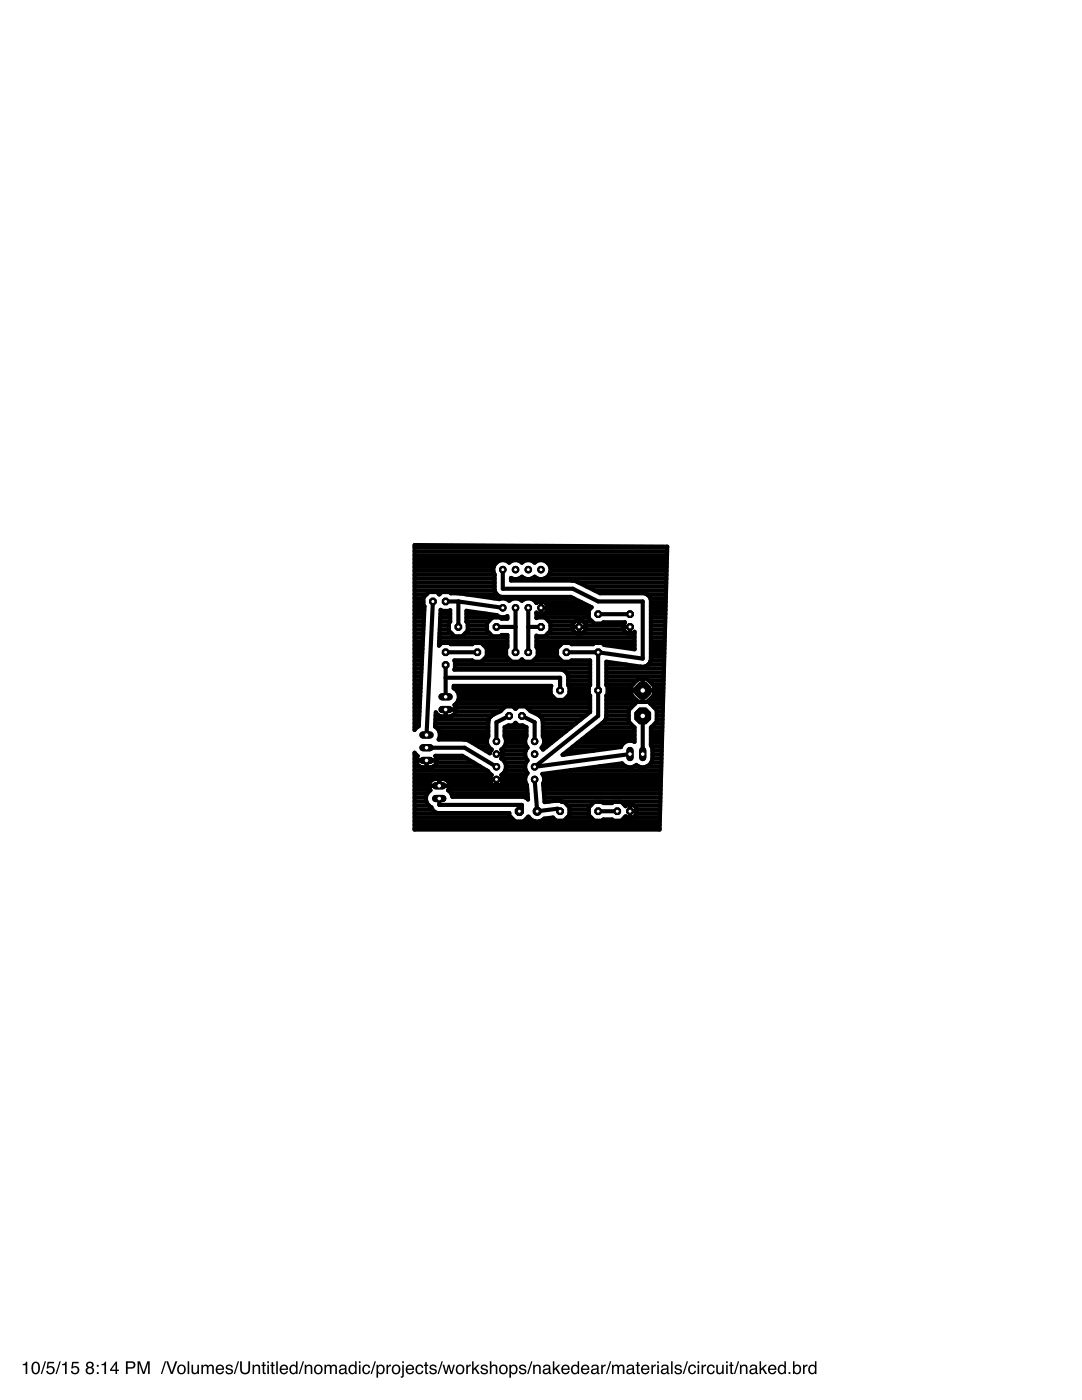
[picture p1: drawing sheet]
<svg xmlns="http://www.w3.org/2000/svg" width="216mm" height="279mm" viewBox="0 0 216 279" stroke-linecap="round" stroke-linejoin="round" font-family="sans-serif">
<path d="M4.5 272.2l.5-.1 .2-.3h.2v2.4h-.3v-1.7h-.6zM6.7 271.9a.91 .91 0 0 1 1 .1 .91 .91 0 0 1 .3 1 .9 .9 0 0 1-.4 1.1 .9 .9 0 0 1-1.2-.2 1.91 1.91 0 0 1 .3-2zM6.8 272.1a1.65 1.65 0 0 0 .1 1.9h.4a1.49 1.49 0 0 0 0-1.9zM8.9 271.7h.3l-.8 2.5h-.3zM9.5 271.8h1.3v.3h-1.1l-.1 .7a.85 .85 0 0 1 1.2 .4 .85 .85 0 0 1-.5 1.1 .85 .85 0 0 1-1.1-.7h.3a.55 .55 0 0 0 .9 .3 .55 .55 0 0 0 0-.9 .55 .55 0 0 0-.8 .1h-.3zM11.9 271.7h.2l-.8 2.5h-.2zM12.4 272.2l.5-.1 .2-.3h.2v2.4h-.3v-1.7h-.6zM14.4 271.8h1.3v.3h-1.1l-.1 .7a.85 .85 0 0 1 1.3 .4 .85 .85 0 0 1-.6 1.1 .85 .85 0 0 1-1.1-.7h.4a.55 .55 0 0 0 .8 .3 .55 .55 0 0 0 0-.9 .55 .55 0 0 0-.8 .1h-.3zM17.5 272.4a.42 .42 0 0 0 .8 0 .42 .42 0 0 0-.8 0zM17.4 273.5a.51 .51 0 0 0 1 0 .51 .51 0 0 0-1 0zM17.4 271.9a.7 .7 0 0 1 1-.1 .7 .7 0 0 1 0 1.1 .77 .77 0 0 1 .1 1.1 .77 .77 0 0 1-1.1 0 .77 .77 0 0 1 .1-1.1l-.3-.5zM19.3 272.4h.4v.4h-.4zM19.3 273.8h.4v.4h-.4zM20.3 272.2l.4-.1 .2-.3h.3v2.4h-.4v-1.7h-.5zM23 272.2l-.7 1.1h.7zM23.1 271.7h.3v1.6h.3v.3h-.3v.6h-.3v-.6h-1.1v-.3zM25.1 271.7h1.2a.73 .73 0 0 1 .7 .7 .73 .73 0 0 1-.7 .7h-.8v1.1h-.4zM25.5 272v.9h.7a.45 .45 0 0 0 .5-.5 .45 .45 0 0 0-.5-.4zM27.4 271.7h.5l.8 2.1 .7-2.1h.5v2.5h-.4l.1-2.1-.8 2.1h-.3l-.7-2.1v2.1h-.4zM32.9 271.7h.3l-.8 2.5h-.3zM33.2 271.7h.3l.8 2.1 .7-2.1h.4l-.9 2.5h-.4zM35.9 272.7a.7 .7 0 0 0-.2 .9 .7 .7 0 0 0 .8 .3 .7 .7 0 0 0 .2-.9 .7 .7 0 0 0-.8-.3zM35.6 272.6a.94 .94 0 0 1 1.5 .6 .94 .94 0 0 1-1.4 1l-.3-.6v-.6zM37.4 271.7h.4v2.5h-.4zM38.2 272.4h.3v1.2a.42 .42 0 0 0 .5 .4 .42 .42 0 0 0 .4-.5v-1.1h.3v1.8h-.3v-.3a.64 .64 0 0 1-.7 .3 .64 .64 0 0 1-.5-.6zM40.2 272.4h.3v.2a.6 .6 0 0 1 1 0 .62 .62 0 0 1 .7-.2 .62 .62 0 0 1 .5 .6v1.2h-.4v-1.3a.4 .4 0 0 0-.4-.3 .4 .4 0 0 0-.3 .5v1.1h-.3v-1.2a.42 .42 0 0 0-.6-.4 .42 .42 0 0 0-.2 .6v1h-.3zM43.3 272.6a.85 .85 0 0 1 1-.2 .85 .85 0 0 1 .4 1h-1.3a.53 .53 0 0 0 .4 .6 .53 .53 0 0 0 .6-.4h.3a.9 .9 0 0 1-1.3 .6 .9 .9 0 0 1-.3-1.4zM43.5 272.7l-.1 .4h1l-.1-.3-.2-.2zM45.2 272.5a.74 .74 0 0 1 1.2 .4h-.2a.39 .39 0 0 0-.5-.3 .39 .39 0 0 0-.3 .3l.2 .2a.79 .79 0 0 1 .9 .7 .8 .8 0 0 1-.8 .5 .8 .8 0 0 1-.7-.7h.3a.45 .45 0 0 0 .4 .4 .45 .45 0 0 0 .5-.4l-.1-.1a.93 .93 0 0 1-1-.8zM47.4 271.7h.3l-.8 2.5h-.3zM47.9 271.7h.4v1.5a.65 .65 0 0 0 .6 .8 .65 .65 0 0 0 .7-.8v-1.5h.3v1.4a1.01 1.01 0 0 1-1 1.2 1.01 1.01 0 0 1-1-1.2zM50.4 272.4h.3v.2a.66 .66 0 0 1 .8-.2 .66 .66 0 0 1 .4 .6v1.2h-.3v-1.2a.46 .46 0 0 0-.6-.4 .46 .46 0 0 0-.3 .6v1h-.3zM52.4 271.8h.3v.6h.3v.2h-.3v1.2l.3 .2v.2a.44 .44 0 0 1-.6-.4v-1.2h-.2v-.2h.2zM53.3 272.4h.4v1.8h-.4zM53.3 271.7h.4v.3h-.4zM54.2 271.8h.3v.6h.3v.2h-.3v1.2l.3 .2v.2a.44 .44 0 0 1-.6-.4v-1.2h-.3v-.2h.3zM55.1 271.7h.3v2.5h-.3zM56 272.6a.85 .85 0 0 1 1.1-.2 .85 .85 0 0 1 .4 1h-1.4a.53 .53 0 0 0 .4 .6 .53 .53 0 0 0 .6-.4h.4a.9 .9 0 0 1-1.3 .6 .9 .9 0 0 1-.3-1.4zM56.3 272.7l-.2 .4h1.1l-.1-.3-.3-.2zM58.2 272.8a.69 .69 0 0 0-.1 .8 .69 .69 0 0 0 .7 .4 .73 .73 0 0 0 .3-.8 .73 .73 0 0 0-.7-.6zM58.1 272.5l.6-.1 .4 .2v-.9h.3v2.5h-.3v-.2a.8 .8 0 0 1-1.1 .1 .8 .8 0 0 1-.2-1zM60.4 271.7h.3l-.8 2.5h-.3zM60.8 272.4h.3v.2a.66 .66 0 0 1 .8-.2 .66 .66 0 0 1 .4 .6v1.2h-.3v-1.2a.46 .46 0 0 0-.6-.4 .46 .46 0 0 0-.3 .6v1h-.3zM63.2 272.7a.7 .7 0 0 0-.2 .9 .7 .7 0 0 0 .8 .3 .7 .7 0 0 0 .2-.9 .7 .7 0 0 0-.8-.3zM62.9 272.6a.94 .94 0 0 1 1.5 .6 .94 .94 0 0 1-1.4 1l-.3-.6v-.6zM64.7 272.4h.3v.2a.6 .6 0 0 1 1.1 0 .62 .62 0 0 1 .7-.2 .62 .62 0 0 1 .4 .6v1.2h-.3v-1.3a.4 .4 0 0 0-.5-.3 .4 .4 0 0 0-.3 .5v1.1h-.3v-1.2a.42 .42 0 0 0-.5-.4 .42 .42 0 0 0-.2 .6v1h-.4zM68 273.6a.44 .44 0 0 0 .5 .4 .44 .44 0 0 0 .3-.7zM67.8 272.6a.8 .8 0 0 1 1.3 .2v1.1l.2 .1v.2h-.3l-.2-.2a.63 .63 0 0 1-.8 .3 .63 .63 0 0 1-.2-1l1-.3a.42 .42 0 0 0-.4-.4 .42 .42 0 0 0-.4 .3h-.3zM70 272.8a.69 .69 0 0 0-.1 .8 .69 .69 0 0 0 .7 .4 .73 .73 0 0 0 .3-.8 .73 .73 0 0 0-.7-.6zM69.9 272.5l.6-.1 .4 .2v-.9h.3v2.5h-.3v-.2a.8 .8 0 0 1-1.1 .1 .8 .8 0 0 1-.3-1zM71.6 272.4h.3v1.8h-.3zM71.6 271.7h.3v.3h-.3zM72.5 272.6a.76 .76 0 0 1 .8-.3 .76 .76 0 0 1 .6 .7h-.3a.51 .51 0 0 0-.7-.4 .51 .51 0 0 0-.3 .7 .49 .49 0 0 0 .4 .7 .49 .49 0 0 0 .6-.4h.3a.83 .83 0 0 1-1.1 .6 .83 .83 0 0 1-.5-1.2zM74.7 271.7h.3l-.8 2.5h-.3zM75.6 272.7a.71 .71 0 0 0-.2 .8 .71 .71 0 0 0 .7 .5 .72 .72 0 0 0 .3-.9 .72 .72 0 0 0-.7-.5zM75.1 272.4h.3v.2a.75 .75 0 0 1 .9-.2 .75 .75 0 0 1 .5 .8 .78 .78 0 0 1-.4 1 .78 .78 0 0 1-1-.2v1h-.3zM77.1 272.4h.3v.3l.4-.3 .2-.1v.4a.5 .5 0 0 0-.6 .5v1h-.3zM78.7 272.7a.7 .7 0 0 0-.2 .9 .7 .7 0 0 0 .9 .3 .7 .7 0 0 0 .2-.9 .7 .7 0 0 0-.9-.3zM78.4 272.6a.94 .94 0 0 1 1.5 .6 .94 .94 0 0 1-1.3 1l-.4-.6v-.6zM80.3 271.7h.3v.3h-.3zM80.3 272.4h.3v2.1a.47 .47 0 0 1-.6 .5v-.3l.3-.1zM81.2 272.6a.85 .85 0 0 1 1-.2 .85 .85 0 0 1 .4 1h-1.3a.53 .53 0 0 0 .4 .6 .53 .53 0 0 0 .6-.4h.3a.9 .9 0 0 1-1.3 .6 .9 .9 0 0 1-.2-1.4zM81.4 272.7l-.1 .4h1l-.1-.3-.2-.2zM83.1 272.6a.76 .76 0 0 1 .8-.3 .76 .76 0 0 1 .6 .7h-.3a.51 .51 0 0 0-.7-.4 .51 .51 0 0 0-.3 .7 .49 .49 0 0 0 .4 .7 .49 .49 0 0 0 .6-.4h.3a.83 .83 0 0 1-1.1 .6 .83 .83 0 0 1-.5-1.2zM84.8 271.8h.4v.6h.3v.2h-.3v1.2l.3 .2v.2a.44 .44 0 0 1-.7-.4v-1.2h-.2v-.2h.2zM85.9 272.5a.74 .74 0 0 1 1.2 .4h-.3a.39 .39 0 0 0-.4-.3 .39 .39 0 0 0-.4 .3l.2 .2a.79 .79 0 0 1 1 .7 .8 .8 0 0 1-.9 .5 .8 .8 0 0 1-.7-.7h.3a.45 .45 0 0 0 .5 .4 .45 .45 0 0 0 .4-.4v-.1a.93 .93 0 0 1-1.1-.8zM88.1 271.7h.3l-.8 2.5h-.3zM88.3 272.4h.4l.3 1.4 .4-1.4h.3l.4 1.4 .4-1.4h.3l-.6 1.8h-.3l-.4-1.4-.3 1.4h-.4zM91.5 272.7a.7 .7 0 0 0-.2 .9 .7 .7 0 0 0 .8 .3 .7 .7 0 0 0 .2-.9 .7 .7 0 0 0-.8-.3zM91.2 272.6a.94 .94 0 0 1 1.5 .6 .94 .94 0 0 1-1.4 1l-.3-.6v-.6zM93 272.4h.3v.3l.4-.3 .2-.1v.4a.5 .5 0 0 0-.6 .5v1h-.3zM94.2 271.7h.3v1.5l.8-.8h.4l-.7 .7 .7 1.1h-.4l-.5-.9-.3 .2v.7h-.3zM96.1 272.5a.74 .74 0 0 1 1.2 .4h-.3a.39 .39 0 0 0-.4-.3 .39 .39 0 0 0-.3 .3l.1 .2a.79 .79 0 0 1 1 .7 .8 .8 0 0 1-.9 .5 .8 .8 0 0 1-.6-.7h.3a.45 .45 0 0 0 .4 .4 .45 .45 0 0 0 .5-.4l-.1-.1a.93 .93 0 0 1-1.1-.8zM97.7 271.7h.4v.9a.65 .65 0 0 1 .7-.2 .65 .65 0 0 1 .4 .6v1.2h-.3v-1.2a.46 .46 0 0 0-.5-.4 .46 .46 0 0 0-.3 .6v1h-.4zM100.1 272.7a.7 .7 0 0 0-.2 .9 .7 .7 0 0 0 .9 .3 .7 .7 0 0 0 .2-.9 .7 .7 0 0 0-.9-.3zM99.8 272.6a.94 .94 0 0 1 1.5 .6 .94 .94 0 0 1-1.3 1l-.4-.6v-.6zM102.1 272.7a.71 .71 0 0 0-.1 .8 .71 .71 0 0 0 .7 .5 .72 .72 0 0 0 .3-.9 .72 .72 0 0 0-.7-.5zM101.6 272.4h.4v.2a.75 .75 0 0 1 .9-.2 .75 .75 0 0 1 .4 .8 .78 .78 0 0 1-.4 1 .78 .78 0 0 1-.9-.2v1h-.4zM103.8 272.5a.74 .74 0 0 1 1.2 .4h-.3a.39 .39 0 0 0-.4-.3 .39 .39 0 0 0-.4 .3l.2 .2a.79 .79 0 0 1 .9 .7 .8 .8 0 0 1-.8 .5 .8 .8 0 0 1-.7-.7h.3a.45 .45 0 0 0 .5 .4 .45 .45 0 0 0 .4-.4l-.1-.1a.93 .93 0 0 1-1-.8zM106 271.7h.2l-.8 2.5h-.2zM106.4 272.4h.3v.2a.66 .66 0 0 1 .7-.2 .66 .66 0 0 1 .5 .6v1.2h-.3v-1.2a.46 .46 0 0 0-.6-.4 .46 .46 0 0 0-.3 .6v1h-.3zM108.6 273.6a.44 .44 0 0 0 .6 .4 .44 .44 0 0 0 .2-.7zM108.5 272.6a.8 .8 0 0 1 1.3 .2v1.1l.2 .1v.2h-.3l-.2-.2a.63 .63 0 0 1-.9 .3 .63 .63 0 0 1-.2-1l1.1-.3a.42 .42 0 0 0-.4-.4 .42 .42 0 0 0-.4 .3h-.3zM110.3 271.7h.3v1.5l.8-.8h.4l-.7 .7 .7 1.1h-.4l-.5-.9-.3 .2v.7h-.3zM112.2 272.6a.85 .85 0 0 1 1.1-.2 .85 .85 0 0 1 .4 1h-1.4a.53 .53 0 0 0 .4 .6 .53 .53 0 0 0 .6-.4h.3a.9 .9 0 0 1-1.2 .6 .9 .9 0 0 1-.3-1.4zM112.5 272.7l-.2 .4h1.1l-.1-.3-.3-.2zM114.4 272.8a.69 .69 0 0 0-.1 .8 .69 .69 0 0 0 .7 .4 .73 .73 0 0 0 .3-.8 .73 .73 0 0 0-.7-.6zM114.3 272.5l.6-.1 .4 .2v-.9h.3v2.5h-.3v-.2a.8 .8 0 0 1-1.1 .1 .8 .8 0 0 1-.3-1zM116.2 272.6a.85 .85 0 0 1 1-.2 .85 .85 0 0 1 .4 1h-1.4a.53 .53 0 0 0 .4 .6 .53 .53 0 0 0 .7-.4h.3a.9 .9 0 0 1-1.3 .6 .9 .9 0 0 1-.3-1.4zM116.4 272.7l-.1 .4h1l-.1-.3-.3-.2zM118.3 273.6a.44 .44 0 0 0 .5 .4 .44 .44 0 0 0 .3-.7zM118.1 272.6a.8 .8 0 0 1 1.3 .2v1.1l.2 .1v.2h-.3l-.2-.2a.63 .63 0 0 1-.9 .3 .63 .63 0 0 1-.1-1l1-.3a.42 .42 0 0 0-.4-.4 .42 .42 0 0 0-.4 .3h-.3zM120 272.4h.3v.3l.3-.3 .3-.1v.4a.5 .5 0 0 0-.6 .5v1h-.3zM121.7 271.7h.3l-.8 2.5h-.3zM122.1 272.4h.3v.2a.6 .6 0 0 1 1.1 0 .62 .62 0 0 1 .7-.2 .62 .62 0 0 1 .4 .6v1.2h-.3v-1.3a.4 .4 0 0 0-.5-.3 .4 .4 0 0 0-.3 .5v1.1h-.3v-1.2a.42 .42 0 0 0-.5-.4 .42 .42 0 0 0-.3 .6v1h-.3zM125.3 273.6a.44 .44 0 0 0 .6 .4 .44 .44 0 0 0 .2-.7zM125.2 272.6a.8 .8 0 0 1 1.3 .2v1.1l.2 .1v.2h-.3l-.2-.2a.63 .63 0 0 1-.9 .3 .63 .63 0 0 1-.2-1l1.1-.3a.42 .42 0 0 0-.4-.4 .42 .42 0 0 0-.4 .3h-.3zM127.1 271.8h.3v.6h.3v.2h-.3v1.2l.3 .2v.2a.44 .44 0 0 1-.6-.4v-1.2h-.3v-.2h.3zM128.1 272.6a.85 .85 0 0 1 1.1-.2 .85 .85 0 0 1 .4 1h-1.4a.53 .53 0 0 0 .4 .6 .53 .53 0 0 0 .7-.4h.3a.9 .9 0 0 1-1.3 .6 .9 .9 0 0 1-.3-1.4zM128.4 272.7l-.2 .4h1.1l-.1-.3-.3-.2zM130 272.4h.3v.3l.3-.3 .3-.1v.4a.5 .5 0 0 0-.6 .5v1h-.3zM131.1 272.4h.4v1.8h-.4zM131.1 271.7h.4v.3h-.4zM132.2 273.6a.44 .44 0 0 0 .6 .4 .44 .44 0 0 0 .2-.7zM132 272.6a.8 .8 0 0 1 1.4 .2v1.1l.2 .1v.2h-.4l-.1-.2a.63 .63 0 0 1-.9 .3 .63 .63 0 0 1-.2-1l1.1-.3a.42 .42 0 0 0-.4-.4 .42 .42 0 0 0-.5 .3h-.3zM133.9 271.7h.3v2.5h-.3zM134.8 272.5a.74 .74 0 0 1 1.2 .4h-.3a.39 .39 0 0 0-.4-.3 .39 .39 0 0 0-.3 .3l.1 .2a.79 .79 0 0 1 1 .7 .8 .8 0 0 1-.9 .5 .8 .8 0 0 1-.6-.7h.3a.45 .45 0 0 0 .4 .4 .45 .45 0 0 0 .5-.4l-.1-.1a.93 .93 0 0 1-1.1-.8zM137 271.7h.3l-.8 2.5h-.3zM137.5 272.6a.76 .76 0 0 1 .8-.3 .76 .76 0 0 1 .6 .7h-.3a.51 .51 0 0 0-.7-.4 .51 .51 0 0 0-.3 .7 .49 .49 0 0 0 .4 .7 .49 .49 0 0 0 .6-.4h.3a.83 .83 0 0 1-1.1 .6 .83 .83 0 0 1-.5-1.2zM139.2 272.4h.3v1.8h-.3zM139.2 271.7h.3v.3h-.3zM140 272.4h.3v.3l.3-.3 .3-.1v.4a.5 .5 0 0 0-.6 .5v1h-.3zM141.3 272.6a.76 .76 0 0 1 .8-.3 .76 .76 0 0 1 .5 .7h-.3a.51 .51 0 0 0-.7-.4 .51 .51 0 0 0-.2 .7 .49 .49 0 0 0 .3 .7 .49 .49 0 0 0 .6-.4h.3a.83 .83 0 0 1-1.1 .6 .83 .83 0 0 1-.4-1.2zM142.9 272.4h.3v1.2a.42 .42 0 0 0 .5 .4 .42 .42 0 0 0 .4-.5v-1.1h.3v1.8h-.3v-.3a.64 .64 0 0 1-.7 .3 .64 .64 0 0 1-.5-.6zM144.9 272.4h.3v1.8h-.3zM144.9 271.7h.3v.3h-.3zM145.7 271.8h.4v.6h.2v.2h-.2v1.2l.2 .2v.2a.44 .44 0 0 1-.6-.4v-1.2h-.2v-.2h.2zM147.2 271.7h.3l-.8 2.5h-.3zM147.6 272.4h.3v.2a.66 .66 0 0 1 .8-.2 .66 .66 0 0 1 .4 .6v1.2h-.3v-1.2a.46 .46 0 0 0-.5-.4 .46 .46 0 0 0-.3 .6v1h-.4zM149.9 273.6a.44 .44 0 0 0 .6 .4 .44 .44 0 0 0 .2-.7zM149.7 272.6a.8 .8 0 0 1 1.4 .2v1.1l.2 .1v.2h-.4l-.1-.2a.63 .63 0 0 1-.9 .3 .63 .63 0 0 1-.2-1l1-.3a.42 .42 0 0 0-.3-.4 .42 .42 0 0 0-.5 .3h-.3zM151.6 271.7h.3v1.5l.8-.8h.4l-.7 .7 .7 1.1h-.4l-.6-.9-.2 .2v.7h-.3zM153.5 272.6a.85 .85 0 0 1 1-.2 .85 .85 0 0 1 .4 1h-1.3a.53 .53 0 0 0 .4 .6 .53 .53 0 0 0 .6-.4h.3a.9 .9 0 0 1-1.3 .6 .9 .9 0 0 1-.3-1.4zM153.7 272.7l-.1 .4h1l-.1-.3-.2-.2zM155.6 272.8a.69 .69 0 0 0-.1 .8 .69 .69 0 0 0 .7 .4 .73 .73 0 0 0 .3-.8 .73 .73 0 0 0-.6-.6zM155.5 272.5l.7-.1 .3 .2v-.9h.3v2.5h-.3v-.2a.8 .8 0 0 1-1 .1 .8 .8 0 0 1-.3-1zM157.3 273.8h.4v.4h-.4zM158.2 271.7h.3v.9a.81 .81 0 0 1 1.1-.1 .81 .81 0 0 1 .2 1 .73 .73 0 0 1-.5 .7 .73 .73 0 0 1-.8-.2v.2h-.3zM158.7 272.8a.64 .64 0 0 0-.2 .8 .64 .64 0 0 0 .9 .2 .65 .65 0 0 0 .1-.8 .65 .65 0 0 0-.8-.2zM160.2 272.4h.3v.3l.4-.3 .2-.1v.4a.5 .5 0 0 0-.6 .5v1h-.3zM161.7 272.8a.69 .69 0 0 0-.1 .8 .69 .69 0 0 0 .7 .4 .73 .73 0 0 0 .3-.8 .73 .73 0 0 0-.6-.6zM161.6 272.5l.7-.1 .3 .2v-.9h.3v2.5h-.3v-.2a.8 .8 0 0 1-1.1 .1 .8 .8 0 0 1-.2-1z" fill="#000"/>
<g fill="none" stroke="#000" stroke-width=".83">
<path d="M82.7 119.4h1.8M82.7 118.6h2.5M82.7 117.8h16M82.7 117h16M82.7 116.3h16M82.7 115.5h16M82.7 114.7h16M82.7 113.9h15.7M82.7 113.1h15.8M82.7 112.4h16.3M82.7 111.6h50.4M82.7 110.8h50.4"/>
<path d="M82.7 110h50.4M82.7 109.2h50.4M87.6 118.6h.1M92.9 118.6h6.2M98.4 119.4h16M98.7 114.7a1.89 1.89 0 0 1 .4-2.5 1.89 1.89 0 0 1 2.5 .1 1.74 1.74 0 0 1 2.5 0 1.74 1.74 0 0 1 2.6 0 1.9 1.9 0 0 1 2.6 .1 1.9 1.9 0 0 1 0 2.6 1.9 1.9 0 0 1-2.6 .1 1.79 1.79 0 0 1-2.6 0 1.75 1.75 0 0 1-2.1 .2v.6h12.6l5.1 2.5h8.9l.6 .3 .4 .4 .3 .6v11.6a1.65 1.65 0 0 1-2.1 1.7l-6.8-.9v4.7l.2 .2v1.6l-.2 .2v3.9l-.2 .9M98.7 114.7v3.1M98.7 117.8l.3 .6 .4 .5 .6 .2h13.9l4.2 2.1-.6 .6v1.6l1.1 1h1.5l.3-.2h4.3l-.3 .4v1l.8 .8M100.3 113.7v3.8h14l5.1 2.5h8.8v11.4l-8.8-1.2M102 115.5h.3M103.5 115.5h1.3M106 115.5h1.4"/>
<path d="M107.9 120v2.6M108.5 115.5h24.5M109.3 112.4h23.8M109.6 114.7h23.4M109.7 113.1h23.3M109.8 113.9h23.2M115.4 116.3h17.5M117 117h15.9M118.6 117.8h14.3M129 118.6h3.9M129.7 119.4h3.2M82.7 126.4h1.8"/>
<path d="M82.7 139.7h1.1M82.7 138.9h1.2M82.7 138.1h1.2M82.7 137.3h1.2M82.7 136.5h1.3M82.7 135.8h1.3M82.7 135h1.3M82.7 134.2h1.4M82.7 133.4h1.4M82.7 132.7h1.5M82.7 131.9h1.5M82.7 131.1h1.5"/>
<path d="M82.7 130.3h1.6M82.7 129.5h1.6M82.7 128.7h1.6M82.7 128h1.7M82.7 127.2h1.7M82.7 125.6h1.8M82.7 124.8h1.8M82.7 124.1h1.9M82.7 123.3h1.9M82.7 122.5h1.9M82.7 121.7h2M82.7 120.9h1.9"/>
<path d="M82.7 120.2h1.8M86.4 120l-1.3 26.7M87.6 128.7h.1M87.6 128h13.6M87.7 127.2h13.5M87.7 126.4h2.4M87.7 125.6h1.9M87.8 124.8h1.8M87.8 124.1h2M87.8 123.3h2M87.9 122.5h1.9M87.9 121.7l-.3 7.2 .5-.6h1.6l.2 .3h4.3l.3-.3h1.5l1.1 1.1v1.6l-1.1 1.1h-1.5l-.3-.3h-3.5l.1 .2v1.5l-.1 .1h21.4l.6 .3 .4 .4 .3 .6v1.9l.2 .2v1.6l-1.1 1.1"/>
<path d="M87.9 121.7l.2 .2h1.6l.1-.1v2.3M87.9 121.7h.1M88.9 132.7v6.4M88.9 130.2h6.3M88.9 120h2.6M88.9 135.3h22.9v2.5M89.8 124.1l-.2 .2v1.6l1.1 1.1h1.5l1.1-1.1v-1.6l-.2-.2M90.5 137.4v-.5h19.5l-.1 .1v1.6l1.1 1.1M90.5 137.4a1.94 1.94 0 0 1 .2 3.3 1.37 1.37 0 0 1-.4 2.1M90.5 137.3h19.4M90.7 131.9h3.6M90.8 133.4h27"/>
<path d="M90.8 132.7h27M91.3 138.1h18.6M91.5 139.7h26.3M91.5 120l8.8 1.3M91.5 120v5.1M91.5 138.9h18.7M92.8 126.4h4.9M93.1 124.1h4.4M93.1 123.3h5.1M93.1 122.5h4.2M93.3 125.6h3.9M93.3 124.8h3.9"/>
<path d="M96.2 131.9h5.7M96.5 128.7h4.7M97 131.1h4.1M97.1 130.3h3.9M97.1 129.5h3.9M99.1 125.1h3.8M99.9 123.3h1.3M102.9 121.3v8.9M103.8 131.9h.6M105.4 125.1h2.5M105.4 121.3v8.9M106.4 131.9h5.7"/>
<path d="M106.9 120.2h.4M107 128.7h4.8M107 128h19.6M107 127.2h19.6M107 123.3h.1M107 122.5h.4M107.2 131.1h4.1M107.3 120.2a1.32 1.32 0 0 1 1.7 .3 1.32 1.32 0 0 1-.2 1.8 1.32 1.32 0 0 1-1.8 0v1.1l.2-.2h1.5l1.1 1.1v1.6l-1.1 1.1h-1.5l-.2-.1v2.3l.3 .2v1.6l-1.1 1.1h-1.6l-.5-.5-.4 .5h-1.6l-1.1-1.1v-1.6l.2-.2v-2.5h-1.1l-.3 .3h-1.5l-1.1-1.1v-1.6l1.1-1.1h1.5l.3 .3h1.1v-.5a1.73 1.73 0 0 1-2.1-.2l-6-.9v2.2M107.3 120.2l-.3 .1a1.85 1.85 0 0 0-2.9-.4 1.79 1.79 0 0 0-2.5 0 1.68 1.68 0 0 0-2-.3l-7.8-1.2h-1.9l-.2-.2h-1.6l-.4 .4-.5-.4h-1.6l-1.1 1.1v1.5l.2 .2-1.1 23.9-.9 .8v-36.9l50.4 .3-1.5 56.5h-48.9v-15.4l.7 .7a1.36 1.36 0 0 0-.3 1.4 1.36 1.36 0 0 0 1.2 .8h1.6l.6-.2M107.3 130.3h3.8M107.3 129.5h3.8M107.9 121.3h1.4"/>
<path d="M107.9 122.5h.1M107.9 121.7h.1M107.9 120.9h.1M107.9 120.2h.1M108.5 122.5h9M108.6 120.2h7.4M108.8 123.3h8.7M109.2 121.7h8.4M109.2 120.9h8.4M109.3 126.4h17.3M109.6 124.1h5.1M109.8 125.6h4.4"/>
<path d="M109.8 124.8h4.4M113 134.2h4.8M113 130.2h6.4M113.3 138.9h4.5M113.4 136.5h4.4M113.4 135.8h4.4M113.4 135h4.4M113.6 138.1h3.9M113.6 137.3h3.9M114 131.9h3.8M114.2 125.1h2.7M115 126.4l-.8-.8v-1l.8-.8h1.1l.8 .8v1l-.8 .8"/>
<path d="M115.5 123.8v2.6M115.5 125.6h.1M115.5 124.8h.1M115.5 124.1h.1M116.4 124.1h1.8M116.9 125.6h7.5M116.9 124.8h7.5M119.4 130.2v12.7l-12.7 10.1 19-2.5M119.4 122.6h6.3M120.8 128.7h5.8M121 139.7h6M121 138.9h5.2"/>
<path d="M121 136.5h5.3M121 135.8h6.1M121 135h11.4M121 134.2h11.5M121 133.4h11.5M121 132.7h4.1M121.2 138.1h4.8M121.2 137.3h4.8M124.4 125.1h1.3v1.3M125.7 125.6h.1M126 137.8h4.5M126.2 129.5h.4"/>
<path d="M126.3 126.4l.3-.3v3.5l-6.1-.9-.4-.4h-1.5l-.3 .3h-4.3l-.2-.3h-1.6l-1.1 1.1v1.6l1.1 1.1h1.6l.2-.3h3.8v5l-.3 .2v1.6l.3 .2v3.3l-9.4 7.5-.3-.4a1.78 1.78 0 0 0 .2-2.2l-.1-3.4M128.2 139.7h.1M128.2 135.6v4.4M128.2 138.9h.1M128.2 138.1h.1M128.2 137.3h.1M128.2 136.5h.1M128.2 135.8h.1M129.4 135.8h3M129.4 132.7h3.1M129.5 139.7h2.8M129.8 131.9h2.7"/>
<path d="M129.9 126.4h2.8M129.9 131.1h2.6M129.9 130.3h2.7M129.9 129.5h2.7M129.9 128.7h2.7M129.9 128h2.7M129.9 127.2h2.8M129.9 125.6h2.8M129.9 124.8h2.8M129.9 124.1h2.8M129.9 123.3h2.9M129.9 122.5h2.9"/>
<path d="M129.9 121.7h2.9M129.9 120.9h2.9M129.9 120.2h2.9M130.2 136.5h2.2M130.3 138.9h2M130.5 138.1h1.9M130.5 137.3h1.9M82.7 156.8h16M82.7 160h2.4M82.7 159.2h2.3M82.7 158.4h2.6M82.7 157.6h3.1"/>
<path d="M82.7 156.1h3.1M82.7 155.3h15.1M82.7 154.5h15.2M82.7 153.7h14.4M82.7 152.9h1M82.7 152.2h.4M82.7 151.4h.4M82.7 150.6h.3M82.7 145.1h.5M82.7 144.4h.9M82.7 143.6h.9M82.7 142.8h1"/>
<path d="M82.7 142h1M82.7 141.2h1M82.7 140.5h1.1M83 151.8h4.2M85.1 151.8v1.3M85.1 152.9h.1M85.1 152.2h.1M85.1 149.2h7.6l6.4 3.8M86.5 152.9a1.35 1.35 0 0 0 .4-2l5.4-.1 5.1 3.1 .7 .8a1.26 1.26 0 0 0-.3 1.4M86.5 152.9h9.3M86.8 144.4h10.6M86.9 143.6h10.6"/>
<path d="M86.9 142.8h.6M87 145.1h10.4M87.1 152.2h7.4M87.1 151.4h6.1M87.6 147.5h9.6M87.6 145.9h9.8M87.7 155.5v1.3M87.7 159.4v1.2h16.4v1.3h-.5M87.7 156.1h.1M87.8 146.7h9.6M88.9 142.8h.1M88.9 142h.1"/>
<path d="M89.5 157.6h15.7M89.5 156.1h8.3M90 158.4h15.3M90.3 142.8h7.8M90.3 142.8l-.6 .2h-1.6l-.6-.2-.5-.6-.2 2.8a1.83 1.83 0 0 1 .7 2.6h5.5l4.7 2.7 .2-.5M90.9 142h8.8M91 141.2h9.6M91 140.5h26.8M91 141.6h-2.1v1.4M94.3 148.3h2.9M95.6 149h1.9M96.9 149.8h1"/>
<path d="M97.5 143.6l.5-.8 1.9-.9 .9-.9h1.6l.5 .5 .5-.5h1.5l.9 .9 1.9 .9 .5 .8M97.5 143.6l-.1 3.4a1.86 1.86 0 0 0 .7 2.6l-.2 .2M97.7 155.6h2.7M97.8 156.1a1.32 1.32 0 0 0 1.3 .8 1.32 1.32 0 0 0 1.2-.8M99.1 150.5h.1M99.1 155.6v1.3M99.1 150.5h1.3M99.1 156.8h.1M99.1 156.1h.1M99.4 156.8h5.8M100 151.4a1.89 1.89 0 0 1 0 3.3 1.31 1.31 0 0 1 .3 1.4M100 151.4h5"/>
<path d="M100.2 149.8l-.2-.2a1.88 1.88 0 0 0 .7-2.6v-1.9l.8-.3h.9l.5-.5 .5 .5h.9l.8 .3v1.9a1.82 1.82 0 0 0 .2 2.2 1.79 1.79 0 0 0 0 2.6 1.79 1.79 0 0 0 0 2.5l-.2 .2M100.2 149.8l.2 .8M100.2 149.8h4.7M100.2 154.5h4.9M100.3 156.1h4.6M100.4 155.3h4.4M100.4 150.6l-.4 .8M100.4 150.6h4.4M100.6 149h4.5M100.7 146.7h4.4M100.7 145.9h4.4M100.7 145.1h4.3"/>
<path d="M100.7 152.2h4.3M100.8 153.7h4.1M100.9 147.5h3.9M100.9 152.9h3.9M100.9 148.3h3.9M101.6 142.9l-2.5 1.2v3.9M102.6 141.2h.5M102.8 144.4h.2M104.1 142.9l2.6 1.2v3.9M104.9 159.2h.4M105.1 154.5a1.85 1.85 0 0 0 0 2.2l.3 2.9-.3-.3-.6-.3h-14.2a1.82 1.82 0 0 0-.9-1.3 1.37 1.37 0 0 0-.9-2.2h-1.7a1.36 1.36 0 0 0-1.1 .8 1.36 1.36 0 0 0 .2 1.4 1.92 1.92 0 0 0 .2 3.4l.2 .5 .4 .4 .6 .3h14.3v.5l1.2 1.1h1.7l.9-.9a1.98 1.98 0 0 0 3.2 .4l1.7-.2 .7 .6h1.5l1.1-1.1v-1.6l-1.1-1.1h-.3M105.2 141.2h12.6"/>
<path d="M106 142h11.8M106.7 155.6l.5 6.3 4.1-.5 .5 .5M107.6 142.8h9.3M108.2 143.6h7.7M108.2 149h.9M108.3 154.5l.3 .7v.7l-.2 .5 .3 3.7 2.7-.4 .8 .3M108.3 154.5h23.6M108.3 146.7h3.7M108.3 145.9h4.7M108.3 145.1h5.6M108.3 144.4h6.6M108.4 156.8h23.4"/>
<path d="M108.5 157.6h23.3M108.5 156.1h23.4M108.5 147.5h2.5M108.5 158.4h23.3M108.6 155.3h23.3M108.6 148.3h1.4M108.6 159.2h23.2M108.6 160h1.1M112 160h19.8M112.3 150.6h.3M113.3 149.8h5.2M113.8 153.7h18.1"/>
<path d="M114.3 149h9.6M115.2 148.3h9.3M116.2 147.5h10.4M117.2 146.7h9.4M118.2 145.9h8.4M119.1 145.1h7.5M119.6 152.9h5.3M120.1 144.4h5.7M120.8 143.6l-.5 .7-8.1 6.3 11.7-1.5a1.86 1.86 0 0 1 2.7-1v-2.9l-1.1-1.2v-2.3l1.6-1.6h2.3l1.6 1.6v2.3l-1.1 1.2v3.5M120.8 143.6h4.7M121 142h4.5M121 141.2h4.9"/>
<path d="M121 140.5h5.7M121 142.8h4.5M126.6 152.9h.8M128.2 142.9v7.6M129.1 152.9h2.9M129.8 140.5h2.5M129.9 148.7l.3 .7v2.2a1.93 1.93 0 0 1-3.2 1.1 1.89 1.89 0 0 1-2.9-.4l-15.8 2.2M129.9 148.7h.1M129.9 148.3h2.2M129.9 147.5h2.2M129.9 146.7h2.2M129.9 145.9h2.2"/>
<path d="M129.9 152.2h2.1M129.9 145.1h2.3M130 149h2.1M130.2 151.4h1.8M130.2 150.6h1.8M130.2 149.8h1.8M130.6 141.2h1.7M130.7 144.4h1.5M131 143.6h1.2M131 142.8h1.2M131 142h1.2M82.7 165.4h48.9"/>
<path d="M82.7 164.6h48.9M82.7 163.9h20M82.7 163.1h19.3M82.7 162.3h18.9M82.7 161.5h3.6M82.7 160.7h2.9M104.5 163.9h2.1M105.3 163.1h.2M107.7 163.9h24M112.2 160h.1M113.2 163.1h4.7M113.2 160.7h4.7"/>
<path d="M113.6 162.3h3.9M113.6 161.5h3.9M117.5 161.1l1.1-1.1h1.5l.3 .3h1.7l.3-.3h1.6l.8 .9 .4-.3h1.1l.7 .8v1.1l-.7 .7h-1.1l-.4-.3-.8 .9h-1.6l-.3-.3h-1.7l-.3 .3h-1.5l-1.1-1.1zM119.4 161.9h3.8M124.7 163.1h.3M124.7 160.7h.3M125.7 160.6v2.6M125.7 161.9h1.3M125.7 163.1h.1M125.7 162.3h.1M125.7 161.5h.1M125.7 160.7h.1"/>
<path d="M126.4 163.1h5.3M126.4 160.7h5.3M127 162.3h4.7M127 161.5h4.7"/>
<circle cx="128.2" cy="137.8" r="2.42"/>
</g>
<circle cx="88.9" cy="132.7" r=".71" fill="#000" stroke="#000" stroke-width=".2"/>
<circle cx="88.9" cy="132.7" r=".4" fill="#fff" stroke="#000" stroke-width=".2"/>
<circle cx="88.9" cy="130.2" r=".71" fill="#000" stroke="#000" stroke-width=".2"/>
<circle cx="88.9" cy="130.2" r=".4" fill="#fff" stroke="#000" stroke-width=".2"/>
<circle cx="88.9" cy="120" r=".71" fill="#000" stroke="#000" stroke-width=".2"/>
<circle cx="88.9" cy="120" r=".4" fill="#fff" stroke="#000" stroke-width=".2"/>
<circle cx="86.4" cy="120" r=".71" fill="#000" stroke="#000" stroke-width=".2"/>
<circle cx="86.4" cy="120" r=".4" fill="#fff" stroke="#000" stroke-width=".2"/>
<circle cx="123.2" cy="161.9" r=".71" fill="#000" stroke="#000" stroke-width=".2"/>
<circle cx="123.2" cy="161.9" r=".4" fill="#fff" stroke="#000" stroke-width=".2"/>
<circle cx="125.7" cy="161.9" r=".71" fill="#000" stroke="#000" stroke-width=".2"/>
<circle cx="125.7" cy="161.9" r=".4" fill="#fff" stroke="#000" stroke-width=".2"/>
<circle cx="101.6" cy="142.9" r=".71" fill="#000" stroke="#000" stroke-width=".2"/>
<circle cx="101.6" cy="142.9" r=".4" fill="#fff" stroke="#000" stroke-width=".2"/>
<circle cx="104.1" cy="142.9" r=".71" fill="#000" stroke="#000" stroke-width=".2"/>
<circle cx="104.1" cy="142.9" r=".4" fill="#fff" stroke="#000" stroke-width=".2"/>
<circle cx="128.2" cy="137.8" r="1.7" fill="#000" stroke="#000" stroke-width=".2"/>
<circle cx="128.2" cy="137.8" r=".55" fill="#fff" stroke="#000" stroke-width=".2"/>
<circle cx="128.2" cy="142.9" r="1.7" fill="#000" stroke="#000" stroke-width=".2"/>
<circle cx="128.2" cy="142.9" r=".55" fill="#fff" stroke="#000" stroke-width=".2"/>
<circle cx="100.3" cy="121.3" r=".66" fill="#000" stroke="#000" stroke-width=".2"/>
<circle cx="100.3" cy="121.3" r=".4" fill="#fff" stroke="#000" stroke-width=".2"/>
<circle cx="102.9" cy="121.3" r=".66" fill="#000" stroke="#000" stroke-width=".2"/>
<circle cx="102.9" cy="121.3" r=".4" fill="#fff" stroke="#000" stroke-width=".2"/>
<circle cx="102.9" cy="113.7" r=".66" fill="#000" stroke="#000" stroke-width=".2"/>
<circle cx="102.9" cy="113.7" r=".4" fill="#fff" stroke="#000" stroke-width=".2"/>
<circle cx="100.3" cy="113.7" r=".66" fill="#000" stroke="#000" stroke-width=".2"/>
<circle cx="100.3" cy="113.7" r=".4" fill="#fff" stroke="#000" stroke-width=".2"/>
<circle cx="105.4" cy="121.3" r=".66" fill="#000" stroke="#000" stroke-width=".2"/>
<circle cx="105.4" cy="121.3" r=".4" fill="#fff" stroke="#000" stroke-width=".2"/>
<circle cx="107.9" cy="121.3" r=".66" fill="#000" stroke="#000" stroke-width=".2"/>
<circle cx="107.9" cy="121.3" r=".4" fill="#fff" stroke="#000" stroke-width=".2"/>
<circle cx="105.4" cy="113.7" r=".66" fill="#000" stroke="#000" stroke-width=".2"/>
<circle cx="105.4" cy="113.7" r=".4" fill="#fff" stroke="#000" stroke-width=".2"/>
<circle cx="107.9" cy="113.7" r=".66" fill="#000" stroke="#000" stroke-width=".2"/>
<circle cx="107.9" cy="113.7" r=".4" fill="#fff" stroke="#000" stroke-width=".2"/>
<circle cx="125.7" cy="122.6" r=".71" fill="#000" stroke="#000" stroke-width=".2"/>
<circle cx="125.7" cy="122.6" r=".4" fill="#fff" stroke="#000" stroke-width=".2"/>
<circle cx="125.7" cy="125.1" r=".71" fill="#000" stroke="#000" stroke-width=".2"/>
<circle cx="125.7" cy="125.1" r=".4" fill="#fff" stroke="#000" stroke-width=".2"/>
<circle cx="99.1" cy="148" r=".66" fill="#000" stroke="#000" stroke-width=".2"/>
<circle cx="99.1" cy="148" r=".4" fill="#fff" stroke="#000" stroke-width=".2"/>
<circle cx="99.1" cy="150.5" r=".66" fill="#000" stroke="#000" stroke-width=".2"/>
<circle cx="99.1" cy="150.5" r=".4" fill="#fff" stroke="#000" stroke-width=".2"/>
<circle cx="106.7" cy="150.5" r=".66" fill="#000" stroke="#000" stroke-width=".2"/>
<circle cx="106.7" cy="150.5" r=".4" fill="#fff" stroke="#000" stroke-width=".2"/>
<circle cx="106.7" cy="148" r=".66" fill="#000" stroke="#000" stroke-width=".2"/>
<circle cx="106.7" cy="148" r=".4" fill="#fff" stroke="#000" stroke-width=".2"/>
<circle cx="99.1" cy="153" r=".66" fill="#000" stroke="#000" stroke-width=".2"/>
<circle cx="99.1" cy="153" r=".4" fill="#fff" stroke="#000" stroke-width=".2"/>
<circle cx="99.1" cy="155.6" r=".66" fill="#000" stroke="#000" stroke-width=".2"/>
<circle cx="99.1" cy="155.6" r=".4" fill="#fff" stroke="#000" stroke-width=".2"/>
<circle cx="106.7" cy="153" r=".66" fill="#000" stroke="#000" stroke-width=".2"/>
<circle cx="106.7" cy="153" r=".4" fill="#fff" stroke="#000" stroke-width=".2"/>
<circle cx="106.7" cy="155.6" r=".66" fill="#000" stroke="#000" stroke-width=".2"/>
<circle cx="106.7" cy="155.6" r=".4" fill="#fff" stroke="#000" stroke-width=".2"/>
<path d="M84.4 151.8h1.4" fill="none" stroke="#000" stroke-width="1.4"/>
<circle cx="85.1" cy="151.8" r=".47" fill="#fff" stroke="#000" stroke-width=".2"/>
<path d="M84.4 149.2h1.4" fill="none" stroke="#000" stroke-width="1.4"/>
<circle cx="85.1" cy="149.2" r=".47" fill="#fff" stroke="#000" stroke-width=".2"/>
<path d="M84.4 146.7h1.4" fill="none" stroke="#000" stroke-width="1.4"/>
<circle cx="85.1" cy="146.7" r=".47" fill="#fff" stroke="#000" stroke-width=".2"/>
<circle cx="111.8" cy="137.8" r=".71" fill="#000" stroke="#000" stroke-width=".2"/>
<circle cx="111.8" cy="137.8" r=".4" fill="#fff" stroke="#000" stroke-width=".2"/>
<circle cx="119.4" cy="137.8" r=".71" fill="#000" stroke="#000" stroke-width=".2"/>
<circle cx="119.4" cy="137.8" r=".4" fill="#fff" stroke="#000" stroke-width=".2"/>
<circle cx="102.9" cy="130.2" r=".71" fill="#000" stroke="#000" stroke-width=".2"/>
<circle cx="102.9" cy="130.2" r=".4" fill="#fff" stroke="#000" stroke-width=".2"/>
<circle cx="95.2" cy="130.2" r=".71" fill="#000" stroke="#000" stroke-width=".2"/>
<circle cx="95.2" cy="130.2" r=".4" fill="#fff" stroke="#000" stroke-width=".2"/>
<circle cx="91.5" cy="125.1" r=".71" fill="#000" stroke="#000" stroke-width=".2"/>
<circle cx="91.5" cy="125.1" r=".4" fill="#fff" stroke="#000" stroke-width=".2"/>
<circle cx="99.1" cy="125.1" r=".71" fill="#000" stroke="#000" stroke-width=".2"/>
<circle cx="99.1" cy="125.1" r=".4" fill="#fff" stroke="#000" stroke-width=".2"/>
<circle cx="107.9" cy="125.1" r=".71" fill="#000" stroke="#000" stroke-width=".2"/>
<circle cx="107.9" cy="125.1" r=".4" fill="#fff" stroke="#000" stroke-width=".2"/>
<circle cx="115.5" cy="125.1" r=".71" fill="#000" stroke="#000" stroke-width=".2"/>
<circle cx="115.5" cy="125.1" r=".4" fill="#fff" stroke="#000" stroke-width=".2"/>
<circle cx="105.4" cy="130.2" r=".71" fill="#000" stroke="#000" stroke-width=".2"/>
<circle cx="105.4" cy="130.2" r=".4" fill="#fff" stroke="#000" stroke-width=".2"/>
<circle cx="113" cy="130.2" r=".71" fill="#000" stroke="#000" stroke-width=".2"/>
<circle cx="113" cy="130.2" r=".4" fill="#fff" stroke="#000" stroke-width=".2"/>
<circle cx="111.8" cy="161.9" r=".71" fill="#000" stroke="#000" stroke-width=".2"/>
<circle cx="111.8" cy="161.9" r=".4" fill="#fff" stroke="#000" stroke-width=".2"/>
<circle cx="119.4" cy="161.9" r=".71" fill="#000" stroke="#000" stroke-width=".2"/>
<circle cx="119.4" cy="161.9" r=".4" fill="#fff" stroke="#000" stroke-width=".2"/>
<circle cx="119.4" cy="122.6" r=".71" fill="#000" stroke="#000" stroke-width=".2"/>
<circle cx="119.4" cy="122.6" r=".4" fill="#fff" stroke="#000" stroke-width=".2"/>
<circle cx="119.4" cy="130.2" r=".71" fill="#000" stroke="#000" stroke-width=".2"/>
<circle cx="119.4" cy="130.2" r=".4" fill="#fff" stroke="#000" stroke-width=".2"/>
<path d="M128.2 149.8v1.4" fill="none" stroke="#000" stroke-width="1.4"/>
<circle cx="128.2" cy="150.5" r=".47" fill="#fff" stroke="#000" stroke-width=".2"/>
<path d="M125.7 149.8v1.4" fill="none" stroke="#000" stroke-width="1.4"/>
<circle cx="125.7" cy="150.5" r=".47" fill="#fff" stroke="#000" stroke-width=".2"/>
<path d="M88.2 141.6h1.4" fill="none" stroke="#000" stroke-width="1.4"/>
<circle cx="88.9" cy="141.6" r=".47" fill="#fff" stroke="#000" stroke-width=".2"/>
<path d="M88.2 139.1h1.4" fill="none" stroke="#000" stroke-width="1.4"/>
<circle cx="88.9" cy="139.1" r=".47" fill="#fff" stroke="#000" stroke-width=".2"/>
<path d="M86.9 159.4h1.4" fill="none" stroke="#000" stroke-width="1.4"/>
<circle cx="87.7" cy="159.4" r=".47" fill="#fff" stroke="#000" stroke-width=".2"/>
<path d="M86.9 156.8h1.4" fill="none" stroke="#000" stroke-width="1.4"/>
<circle cx="87.7" cy="156.8" r=".47" fill="#fff" stroke="#000" stroke-width=".2"/>
<circle cx="103.6" cy="161.9" r=".87" fill="#000" stroke="#000" stroke-width=".2"/>
<circle cx="103.6" cy="161.9" r=".4" fill="#fff" stroke="#000" stroke-width=".2"/>
<circle cx="107.2" cy="161.9" r=".8" fill="#000" stroke="#000" stroke-width=".2"/>
<circle cx="107.2" cy="161.9" r=".4" fill="#fff" stroke="#000" stroke-width=".2"/>
<circle cx="88.9" cy="132.7" r=".71" fill="#000" stroke="#000" stroke-width=".2"/>
<circle cx="88.9" cy="132.7" r=".4" fill="#fff" stroke="#000" stroke-width=".2"/>
<circle cx="88.9" cy="130.2" r=".71" fill="#000" stroke="#000" stroke-width=".2"/>
<circle cx="88.9" cy="130.2" r=".4" fill="#fff" stroke="#000" stroke-width=".2"/>
<circle cx="88.9" cy="120" r=".71" fill="#000" stroke="#000" stroke-width=".2"/>
<circle cx="88.9" cy="120" r=".4" fill="#fff" stroke="#000" stroke-width=".2"/>
<circle cx="86.4" cy="120" r=".71" fill="#000" stroke="#000" stroke-width=".2"/>
<circle cx="86.4" cy="120" r=".4" fill="#fff" stroke="#000" stroke-width=".2"/>
<circle cx="123.2" cy="161.9" r=".71" fill="#000" stroke="#000" stroke-width=".2"/>
<circle cx="123.2" cy="161.9" r=".4" fill="#fff" stroke="#000" stroke-width=".2"/>
<circle cx="125.7" cy="161.9" r=".71" fill="#000" stroke="#000" stroke-width=".2"/>
<circle cx="125.7" cy="161.9" r=".4" fill="#fff" stroke="#000" stroke-width=".2"/>
<circle cx="101.6" cy="142.9" r=".71" fill="#000" stroke="#000" stroke-width=".2"/>
<circle cx="101.6" cy="142.9" r=".4" fill="#fff" stroke="#000" stroke-width=".2"/>
<circle cx="104.1" cy="142.9" r=".71" fill="#000" stroke="#000" stroke-width=".2"/>
<circle cx="104.1" cy="142.9" r=".4" fill="#fff" stroke="#000" stroke-width=".2"/>
<circle cx="128.2" cy="137.8" r="1.7" fill="#000" stroke="#000" stroke-width=".2"/>
<circle cx="128.2" cy="137.8" r=".55" fill="#fff" stroke="#000" stroke-width=".2"/>
<circle cx="128.2" cy="142.9" r="1.7" fill="#000" stroke="#000" stroke-width=".2"/>
<circle cx="128.2" cy="142.9" r=".55" fill="#fff" stroke="#000" stroke-width=".2"/>
<circle cx="100.3" cy="121.3" r=".66" fill="#000" stroke="#000" stroke-width=".2"/>
<circle cx="100.3" cy="121.3" r=".4" fill="#fff" stroke="#000" stroke-width=".2"/>
<circle cx="102.9" cy="121.3" r=".66" fill="#000" stroke="#000" stroke-width=".2"/>
<circle cx="102.9" cy="121.3" r=".4" fill="#fff" stroke="#000" stroke-width=".2"/>
<circle cx="102.9" cy="113.7" r=".66" fill="#000" stroke="#000" stroke-width=".2"/>
<circle cx="102.9" cy="113.7" r=".4" fill="#fff" stroke="#000" stroke-width=".2"/>
<circle cx="100.3" cy="113.7" r=".66" fill="#000" stroke="#000" stroke-width=".2"/>
<circle cx="100.3" cy="113.7" r=".4" fill="#fff" stroke="#000" stroke-width=".2"/>
<circle cx="105.4" cy="121.3" r=".66" fill="#000" stroke="#000" stroke-width=".2"/>
<circle cx="105.4" cy="121.3" r=".4" fill="#fff" stroke="#000" stroke-width=".2"/>
<circle cx="107.9" cy="121.3" r=".66" fill="#000" stroke="#000" stroke-width=".2"/>
<circle cx="107.9" cy="121.3" r=".4" fill="#fff" stroke="#000" stroke-width=".2"/>
<circle cx="105.4" cy="113.7" r=".66" fill="#000" stroke="#000" stroke-width=".2"/>
<circle cx="105.4" cy="113.7" r=".4" fill="#fff" stroke="#000" stroke-width=".2"/>
<circle cx="107.9" cy="113.7" r=".66" fill="#000" stroke="#000" stroke-width=".2"/>
<circle cx="107.9" cy="113.7" r=".4" fill="#fff" stroke="#000" stroke-width=".2"/>
<circle cx="125.7" cy="122.6" r=".71" fill="#000" stroke="#000" stroke-width=".2"/>
<circle cx="125.7" cy="122.6" r=".4" fill="#fff" stroke="#000" stroke-width=".2"/>
<circle cx="125.7" cy="125.1" r=".71" fill="#000" stroke="#000" stroke-width=".2"/>
<circle cx="125.7" cy="125.1" r=".4" fill="#fff" stroke="#000" stroke-width=".2"/>
<circle cx="99.1" cy="148" r=".66" fill="#000" stroke="#000" stroke-width=".2"/>
<circle cx="99.1" cy="148" r=".4" fill="#fff" stroke="#000" stroke-width=".2"/>
<circle cx="99.1" cy="150.5" r=".66" fill="#000" stroke="#000" stroke-width=".2"/>
<circle cx="99.1" cy="150.5" r=".4" fill="#fff" stroke="#000" stroke-width=".2"/>
<circle cx="106.7" cy="150.5" r=".66" fill="#000" stroke="#000" stroke-width=".2"/>
<circle cx="106.7" cy="150.5" r=".4" fill="#fff" stroke="#000" stroke-width=".2"/>
<circle cx="106.7" cy="148" r=".66" fill="#000" stroke="#000" stroke-width=".2"/>
<circle cx="106.7" cy="148" r=".4" fill="#fff" stroke="#000" stroke-width=".2"/>
<circle cx="99.1" cy="153" r=".66" fill="#000" stroke="#000" stroke-width=".2"/>
<circle cx="99.1" cy="153" r=".4" fill="#fff" stroke="#000" stroke-width=".2"/>
<circle cx="99.1" cy="155.6" r=".66" fill="#000" stroke="#000" stroke-width=".2"/>
<circle cx="99.1" cy="155.6" r=".4" fill="#fff" stroke="#000" stroke-width=".2"/>
<circle cx="106.7" cy="153" r=".66" fill="#000" stroke="#000" stroke-width=".2"/>
<circle cx="106.7" cy="153" r=".4" fill="#fff" stroke="#000" stroke-width=".2"/>
<circle cx="106.7" cy="155.6" r=".66" fill="#000" stroke="#000" stroke-width=".2"/>
<circle cx="106.7" cy="155.6" r=".4" fill="#fff" stroke="#000" stroke-width=".2"/>
<path d="M84.4 151.8h1.4" fill="none" stroke="#000" stroke-width="1.4"/>
<circle cx="85.1" cy="151.8" r=".47" fill="#fff" stroke="#000" stroke-width=".2"/>
<path d="M84.4 149.2h1.4" fill="none" stroke="#000" stroke-width="1.4"/>
<circle cx="85.1" cy="149.2" r=".47" fill="#fff" stroke="#000" stroke-width=".2"/>
<path d="M84.4 146.7h1.4" fill="none" stroke="#000" stroke-width="1.4"/>
<circle cx="85.1" cy="146.7" r=".47" fill="#fff" stroke="#000" stroke-width=".2"/>
<circle cx="111.8" cy="137.8" r=".71" fill="#000" stroke="#000" stroke-width=".2"/>
<circle cx="111.8" cy="137.8" r=".4" fill="#fff" stroke="#000" stroke-width=".2"/>
<circle cx="119.4" cy="137.8" r=".71" fill="#000" stroke="#000" stroke-width=".2"/>
<circle cx="119.4" cy="137.8" r=".4" fill="#fff" stroke="#000" stroke-width=".2"/>
<circle cx="102.9" cy="130.2" r=".71" fill="#000" stroke="#000" stroke-width=".2"/>
<circle cx="102.9" cy="130.2" r=".4" fill="#fff" stroke="#000" stroke-width=".2"/>
<circle cx="95.2" cy="130.2" r=".71" fill="#000" stroke="#000" stroke-width=".2"/>
<circle cx="95.2" cy="130.2" r=".4" fill="#fff" stroke="#000" stroke-width=".2"/>
<circle cx="91.5" cy="125.1" r=".71" fill="#000" stroke="#000" stroke-width=".2"/>
<circle cx="91.5" cy="125.1" r=".4" fill="#fff" stroke="#000" stroke-width=".2"/>
<circle cx="99.1" cy="125.1" r=".71" fill="#000" stroke="#000" stroke-width=".2"/>
<circle cx="99.1" cy="125.1" r=".4" fill="#fff" stroke="#000" stroke-width=".2"/>
<circle cx="107.9" cy="125.1" r=".71" fill="#000" stroke="#000" stroke-width=".2"/>
<circle cx="107.9" cy="125.1" r=".4" fill="#fff" stroke="#000" stroke-width=".2"/>
<circle cx="115.5" cy="125.1" r=".71" fill="#000" stroke="#000" stroke-width=".2"/>
<circle cx="115.5" cy="125.1" r=".4" fill="#fff" stroke="#000" stroke-width=".2"/>
<circle cx="105.4" cy="130.2" r=".71" fill="#000" stroke="#000" stroke-width=".2"/>
<circle cx="105.4" cy="130.2" r=".4" fill="#fff" stroke="#000" stroke-width=".2"/>
<circle cx="113" cy="130.2" r=".71" fill="#000" stroke="#000" stroke-width=".2"/>
<circle cx="113" cy="130.2" r=".4" fill="#fff" stroke="#000" stroke-width=".2"/>
<circle cx="111.8" cy="161.9" r=".71" fill="#000" stroke="#000" stroke-width=".2"/>
<circle cx="111.8" cy="161.9" r=".4" fill="#fff" stroke="#000" stroke-width=".2"/>
<circle cx="119.4" cy="161.9" r=".71" fill="#000" stroke="#000" stroke-width=".2"/>
<circle cx="119.4" cy="161.9" r=".4" fill="#fff" stroke="#000" stroke-width=".2"/>
<circle cx="119.4" cy="122.6" r=".71" fill="#000" stroke="#000" stroke-width=".2"/>
<circle cx="119.4" cy="122.6" r=".4" fill="#fff" stroke="#000" stroke-width=".2"/>
<circle cx="119.4" cy="130.2" r=".71" fill="#000" stroke="#000" stroke-width=".2"/>
<circle cx="119.4" cy="130.2" r=".4" fill="#fff" stroke="#000" stroke-width=".2"/>
<path d="M128.2 149.8v1.4" fill="none" stroke="#000" stroke-width="1.4"/>
<circle cx="128.2" cy="150.5" r=".47" fill="#fff" stroke="#000" stroke-width=".2"/>
<path d="M125.7 149.8v1.4" fill="none" stroke="#000" stroke-width="1.4"/>
<circle cx="125.7" cy="150.5" r=".47" fill="#fff" stroke="#000" stroke-width=".2"/>
<path d="M88.2 141.6h1.4" fill="none" stroke="#000" stroke-width="1.4"/>
<circle cx="88.9" cy="141.6" r=".47" fill="#fff" stroke="#000" stroke-width=".2"/>
<path d="M88.2 139.1h1.4" fill="none" stroke="#000" stroke-width="1.4"/>
<circle cx="88.9" cy="139.1" r=".47" fill="#fff" stroke="#000" stroke-width=".2"/>
<path d="M86.9 159.4h1.4" fill="none" stroke="#000" stroke-width="1.4"/>
<circle cx="87.7" cy="159.4" r=".47" fill="#fff" stroke="#000" stroke-width=".2"/>
<path d="M86.9 156.8h1.4" fill="none" stroke="#000" stroke-width="1.4"/>
<circle cx="87.7" cy="156.8" r=".47" fill="#fff" stroke="#000" stroke-width=".2"/>
<circle cx="103.6" cy="161.9" r=".87" fill="#000" stroke="#000" stroke-width=".2"/>
<circle cx="103.6" cy="161.9" r=".4" fill="#fff" stroke="#000" stroke-width=".2"/>
<circle cx="107.2" cy="161.9" r=".8" fill="#000" stroke="#000" stroke-width=".2"/>
<circle cx="107.2" cy="161.9" r=".4" fill="#fff" stroke="#000" stroke-width=".2"/>
</svg>
